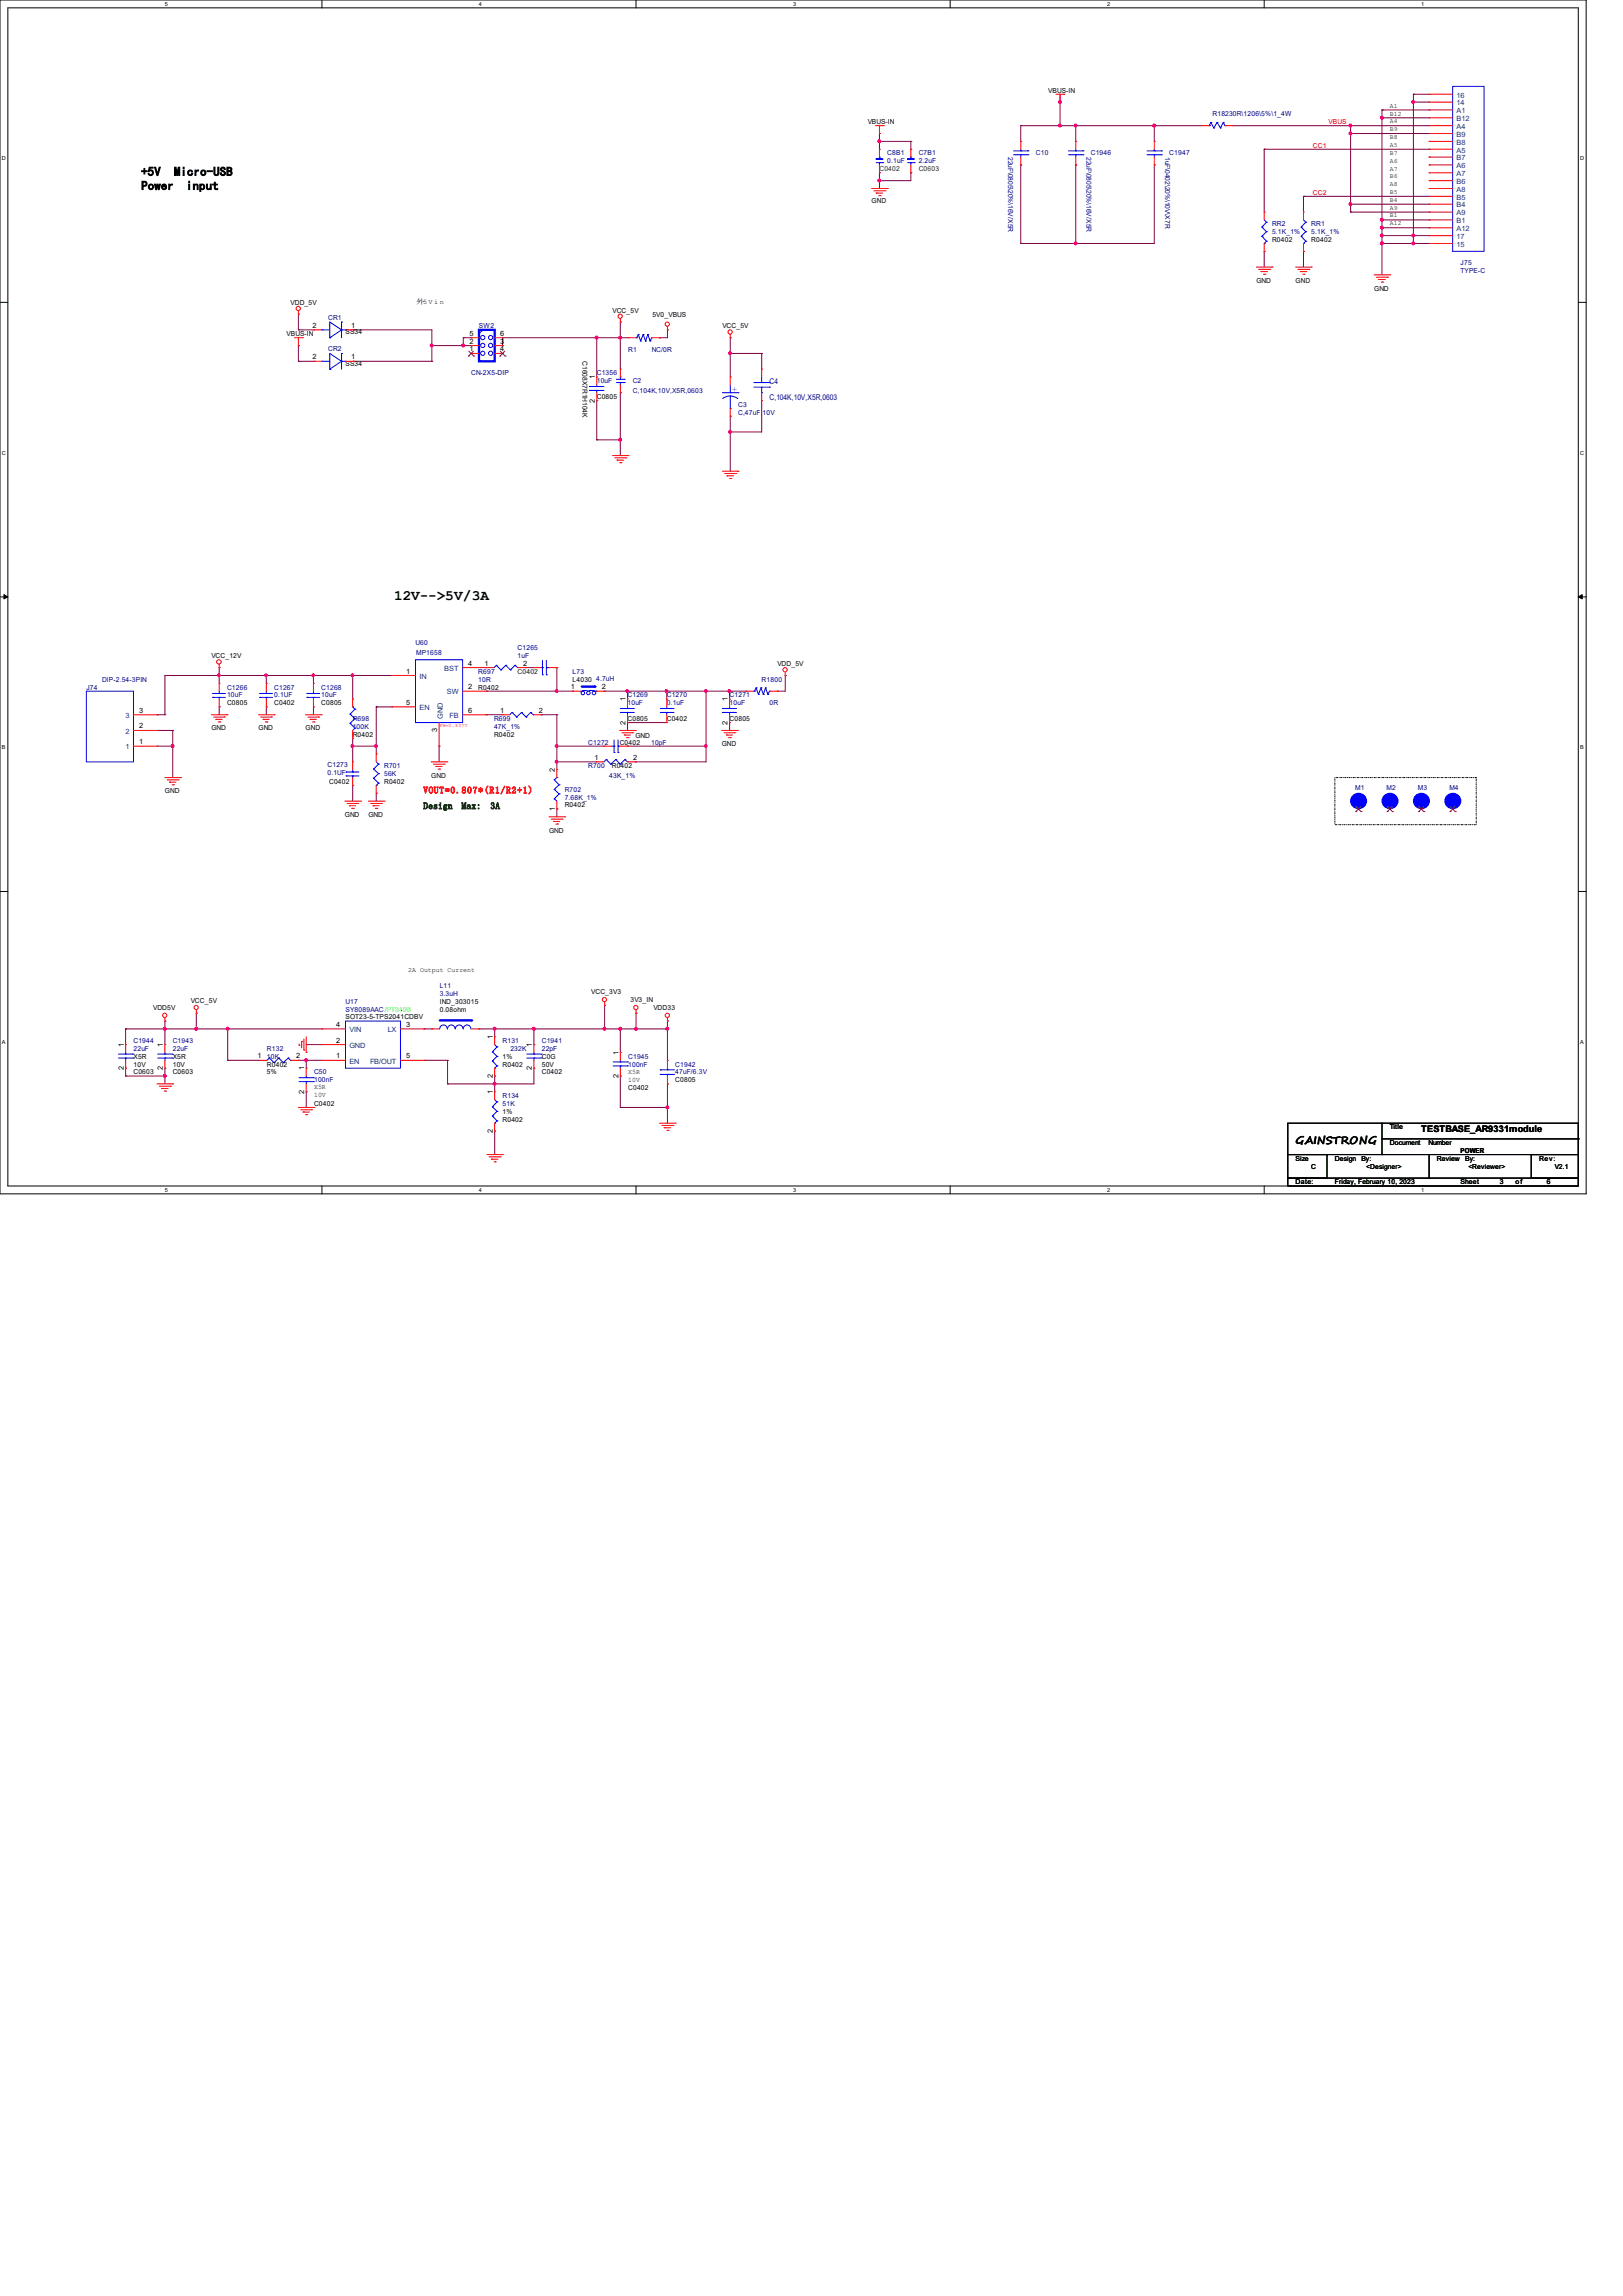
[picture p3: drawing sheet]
<svg xmlns="http://www.w3.org/2000/svg" width="210mm" height="297mm" viewBox="0 0 210 297" stroke-linecap="round" stroke-linejoin="round" font-family="sans-serif">
<defs><g id="words">
<text font-size="1.9" x="51" y="77.6">12V--&gt;5V/3A</text>
<g font-size="1.6">
<text x="18.3" y="22.7">+5V</text>
<text x="22.5" y="22.7">Micro-USB</text>
<text x="18.3" y="24.6">Power</text>
<text x="24.1" y="24.6">input</text>
</g>
<text font-size="1.4" x="167.6" y="148">GAINSTRONG</text>
<text font-size="1.2" fill="#f00" x="54.8" y="102.6">VOUT=0.807*(R1/R2+1)</text>
<g font-size="1.2" fill="#004000">
<text x="54.8" y="104.6">Design</text>
<text x="59.7" y="104.6">Max:</text>
<text x="63.5" y="104.6">3A</text>
</g>
<text font-size="1.2" x="183.9" y="146.4">TESTBASE_AR9331module</text>
<text font-size="1" fill="#00f" x="94.8" y="50.7">+</text>
<g font-size="1" fill="#000080">
<text x="99.6" y="49.7">C4</text>
<text x="99.6" y="51.7">C,104K,10V,X5R,0603</text>
</g>
<g font-size=".9">
<text x="135.6" y="12">VBUS-IN</text>
<text x="112.3" y="16">VBUS-IN</text>
<text x="112.8" y="26.2">GND</text>
<text x="164.6" y="31.3">R0402</text>
<text x="169.7" y="31.3">R0402</text>
<text x="37.6" y="39.4">VDD_5V</text>
<text x="53.8" y="39.3">外5 V i n</text>
<text x="79.2" y="40.4">VCC_5V</text>
<text x="84.4" y="41">5V0_VBUS</text>
<text x="162.6" y="36.6">GND</text>
<text x="167.6" y="36.6">GND</text>
<text x="177.8" y="37.6">GND</text>
<text x="37.1" y="43.5">VBUS-IN</text>
<text x="40.4" y="42.4">2</text>
<text x="40.4" y="46.5">2</text>
<text x="44.7" y="43.3">SS34</text>
<text x="44.7" y="47.3">SS34</text>
<text x="45.4" y="42.4">1</text>
<text x="45.4" y="46.5">1</text>
<text x="60.7" y="45.5">1</text>
<text x="60.7" y="44.4">2</text>
<text x="60.7" y="43.4">5</text>
<text x="64.7" y="44.4">3</text>
<text x="64.7" y="43.4">6</text>
<text x="64.7" y="45.5">4</text>
<text x="75.4" y="46.7" transform="rotate(90 75.4 46.7)">C1608X7R1H104K</text>
<text x="93.5" y="42.5">VCC_5V</text>
<text x="77" y="52.1" transform="rotate(-90 77 52.1)">2</text>
<text x="77" y="49.1" transform="rotate(-90 77 49.1)">1</text>
<text x="77.2" y="51.6">C0805</text>
<text x="27.3" y="85.1">VCC_12V</text>
<text x="52.5" y="87.1">1</text>
<text x="60.6" y="86.1">4</text>
<text x="60.6" y="89.2">2</text>
<text x="61.9" y="89.2">R0402</text>
<text x="62.7" y="86.1">1</text>
<text x="67.7" y="86.1">2</text>
<text x="73.9" y="89.2">1</text>
<text x="74.1" y="88.2">L4030</text>
<text x="77.9" y="89.2">2</text>
<text x="100.6" y="86.1">VDD_5V</text>
<text x="18" y="94.2">2</text>
<text x="18" y="92.2">3</text>
<text x="27.3" y="94.5">GND</text>
<text x="29.4" y="91.2">C0805</text>
<text x="33.4" y="94.5">GND</text>
<text x="35.5" y="91.2">C0402</text>
<text x="39.5" y="94.5">GND</text>
<text x="41.6" y="91.2">C0805</text>
<text x="45.6" y="95.3">R0402</text>
<text x="52.5" y="91.2">5</text>
<text x="56.6" y="94.7" transform="rotate(-90 56.6 94.7)">3</text>
<text x="60.6" y="92.2">6</text>
<text x="63.9" y="95.3">R0402</text>
<text x="64.7" y="92.2">1</text>
<text x="69.7" y="92.2">2</text>
<text x="80.9" y="93.7" transform="rotate(-90 80.9 93.7)">2</text>
<text x="80.9" y="90.7" transform="rotate(-90 80.9 90.7)">1</text>
<text x="81.2" y="93.3">C0805</text>
<text x="82.2" y="95.5">GND</text>
<text x="86.3" y="93.3">C0402</text>
<text x="94.1" y="93.7" transform="rotate(-90 94.1 93.7)">2</text>
<text x="94.1" y="90.7" transform="rotate(-90 94.1 90.7)">1</text>
<text x="94.4" y="93.3">C0805</text>
<text x="18" y="96.3">1</text>
<text x="42.6" y="101.4">C0402</text>
<text x="49.7" y="101.4">R0402</text>
<text x="55.8" y="100.6">GND</text>
<text x="71.8" y="99.9" transform="rotate(-90 71.8 99.9)">2</text>
<text x="76.9" y="98.3">1</text>
<text x="79.2" y="99.4">R0402</text>
<text x="80.2" y="96.3">C0402</text>
<text x="81.9" y="98.3">2</text>
<text x="93.4" y="96.5">GND</text>
<text x="21.3" y="102.6">GND</text>
<text x="44.6" y="105.7">GND</text>
<text x="47.7" y="105.7">GND</text>
<text x="71" y="107.7">GND</text>
<text x="71.8" y="104.9" transform="rotate(-90 71.8 104.9)">1</text>
<text x="73.1" y="104.4">R0402</text>
<text x="19.8" y="130.6">VDD5V</text>
<text x="24.7" y="129.8">VCC_5V</text>
<text x="44.7" y="131.9">SOT23-5-TPS2041CDBV</text>
<text x="56.9" y="129.8">IND_303015</text>
<text x="56.9" y="130.9">0.08ohm</text>
<text x="76.5" y="128.6">VCC_3V3</text>
<text x="81.6" y="129.6">3V3_IN</text>
<text x="84.5" y="130.6">VDD33</text>
<text x="16" y="135.4" transform="rotate(-90 16 135.4)">1</text>
<text x="17.3" y="136.9">X5R</text>
<text x="17.3" y="138">10V</text>
<text x="21.1" y="135.4" transform="rotate(-90 21.1 135.4)">1</text>
<text x="22.4" y="136.9">X5R</text>
<text x="22.4" y="138">10V</text>
<text x="33.3" y="136.9">1</text>
<text x="34.5" y="138">R0402</text>
<text x="38.3" y="136.9">2</text>
<text x="43.5" y="136.9">1</text>
<text x="43.5" y="134.9">2</text>
<text x="43.5" y="132.8">4</text>
<text x="52.5" y="132.8">3</text>
<text x="52.5" y="136.9">5</text>
<text x="63.8" y="134.4" transform="rotate(-90 63.8 134.4)">1</text>
<text x="65" y="138">R0402</text>
<text x="65" y="136.9">1%</text>
<text x="68.8" y="135.4" transform="rotate(-90 68.8 135.4)">1</text>
<text x="70.1" y="136.9">C0G</text>
<text x="70.1" y="138">50V</text>
<text x="80" y="136.4" transform="rotate(-90 80 136.4)">1</text>
<text x="16" y="138.4" transform="rotate(-90 16 138.4)">2</text>
<text x="17.3" y="139">C0603</text>
<text x="21.1" y="138.4" transform="rotate(-90 21.1 138.4)">2</text>
<text x="22.4" y="139">C0603</text>
<text x="34.5" y="139">5%</text>
<text x="39.4" y="141.5" transform="rotate(-90 39.4 141.5)">2</text>
<text x="39.4" y="138.5" transform="rotate(-90 39.4 138.5)">1</text>
<text x="40.6" y="143">C0402</text>
<text x="40.6" y="140.9">X5R</text>
<text x="40.6" y="141.9">10V</text>
<text x="63.8" y="141.5" transform="rotate(-90 63.8 141.5)">1</text>
<text x="63.8" y="139.4" transform="rotate(-90 63.8 139.4)">2</text>
<text x="68.8" y="138.4" transform="rotate(-90 68.8 138.4)">2</text>
<text x="70.1" y="139">C0402</text>
<text x="80" y="139.4" transform="rotate(-90 80 139.4)">2</text>
<text x="81.3" y="141">C0402</text>
<text x="81.3" y="138.9">X5R</text>
<text x="81.3" y="139.9">10V</text>
<text x="87.4" y="140">C0805</text>
<text x="63.8" y="146.6" transform="rotate(-90 63.8 146.6)">2</text>
<text x="65" y="145.1">R0402</text>
<text x="65" y="144.1">1%</text>
<text x="179.8" y="146.1">Title</text>
<text x="179.8" y="148.1">Document</text>
<text x="184.8" y="148.1">Number</text>
<text x="189" y="149.1">POWER</text>
<text x="167.6" y="150.2">Size</text>
<text x="167.6" y="153.2">Date:</text>
<text x="169.7" y="151.2">C</text>
<text x="172.7" y="150.2">Design</text>
<text x="172.7" y="153.2">Friday, February 10, 2023</text>
<text x="176.1" y="150.2">By:</text>
<text x="176.8" y="151.2">&lt;Designer&gt;</text>
<text x="185.9" y="150.2">Review</text>
<text x="189" y="153.2">Sheet</text>
<text x="189.6" y="150.2">By:</text>
<text x="190" y="151.2">&lt;Reviewer&gt;</text>
<text x="194.1" y="153.2">3</text>
<text x="196.1" y="153.2">of</text>
<text x="199.1" y="150.2">Rev:</text>
<text x="200.2" y="153.2">6</text>
<text x="201.2" y="151.2">V2.1</text>
</g>
<g font-size=".9" fill="#000080">
<text x="156.9" y="15">R18230R\1206\5%\1_4W</text>
<text x="114.8" y="20.1">C8B1</text>
<text x="114.8" y="21.1">0.1uF</text>
<text x="118.9" y="20.1">C7B1</text>
<text x="118.9" y="21.1">2.2uF</text>
<text x="130.4" y="20.3" transform="rotate(90 130.4 20.3)">22uF\0805\20%\16V/X5R</text>
<text x="134" y="20.1">C10</text>
<text x="140.6" y="20.3" transform="rotate(90 140.6 20.3)">22uF\0805\20%\16V/X5R</text>
<text x="141.1" y="20.1">C1946</text>
<text x="150.7" y="20.3" transform="rotate(90 150.7 20.3)">1uF\0402\20%\10V\X7R</text>
<text x="151.3" y="20.1">C1947</text>
<text x="164.6" y="29.3">RR2</text>
<text x="169.7" y="29.3">RR1</text>
<text x="164.6" y="30.3">5.1K_1%</text>
<text x="169.7" y="30.3">5.1K_1%</text>
<text x="189" y="34.3">J75</text>
<text x="189" y="35.3">TYPE-C</text>
<text x="42.5" y="41.4">CR1</text>
<text x="42.5" y="45.4">CR2</text>
<text x="62" y="42.5">SW2</text>
<text x="81.3" y="45.5">R1</text>
<text x="84.3" y="45.5">NC/0R</text>
<text x="61" y="48.6">CN-2X5-DIP</text>
<text x="77.2" y="48.6">C1356</text>
<text x="77.2" y="49.6">10uF</text>
<text x="81.9" y="49.6">C2</text>
<text x="81.9" y="50.8">C,104K,10V,X5R,0603</text>
<text x="95.5" y="52.6">C3</text>
<text x="95.5" y="53.6">C,47uF,</text>
<text x="98.7" y="53.6">10V</text>
<text x="53.8" y="83.4">U60</text>
<text x="11.2" y="89.2">J74</text>
<text x="13.2" y="88.2">DIP-2.54-3PIN</text>
<text x="29.4" y="89.2">C1266</text>
<text x="35.5" y="89.2">C1267</text>
<text x="41.6" y="89.2">C1268</text>
<text x="53.8" y="84.7">MP1658</text>
<text x="61.9" y="87.2">R697</text>
<text x="61.9" y="88.2">10R</text>
<text x="67" y="84.1">C1265</text>
<text x="67" y="85.1">1uF</text>
<text x="74.1" y="87.2">L73</text>
<text x="77.1" y="88.1">4.7uH</text>
<text x="98.6" y="88.2">R1800</text>
<text x="29.4" y="90.2">10uF</text>
<text x="35.5" y="90.2">0.1UF</text>
<text x="41.6" y="90.2">10uF</text>
<text x="45.6" y="93.3">R698</text>
<text x="45.6" y="94.3">100K</text>
<text x="63.9" y="93.3">R699</text>
<text x="63.9" y="94.3">47K_1%</text>
<text x="81.2" y="90.2">C1269</text>
<text x="81.2" y="91.2">10uF</text>
<text x="86.3" y="90.2">C1270</text>
<text x="86.3" y="91.2">0.1uF</text>
<text x="94.4" y="90.2">C1271</text>
<text x="94.4" y="91.2">10uF</text>
<text x="99.6" y="91.2">0R</text>
<text x="42.4" y="99.3">C1273</text>
<text x="42.4" y="100.3">0.1UF</text>
<text x="49.7" y="99.4">R701</text>
<text x="49.7" y="100.4">56K</text>
<text x="76.1" y="99.4">R700</text>
<text x="76.1" y="96.3">C1272</text>
<text x="78.8" y="100.7">43K_1%</text>
<text x="84.2" y="96.3">10pF</text>
<text x="73.1" y="102.4">R702</text>
<text x="73.1" y="103.4">7.68K_1%</text>
<text x="175.3" y="102.2">M1</text>
<text x="179.4" y="102.2">M2</text>
<text x="183.5" y="102.2">M3</text>
<text x="187.5" y="102.2">M4</text>
<text x="44.7" y="129.8">U17</text>
<text x="44.7" y="130.9">SY8089AAC/PT3406</text>
<text x="56.9" y="127.8">L11</text>
<text x="56.9" y="128.8">3.3uH</text>
<text x="17.3" y="134.9">C1944</text>
<text x="17.3" y="135.9">22uF</text>
<text x="22.4" y="134.9">C1943</text>
<text x="22.4" y="135.9">22uF</text>
<text x="34.5" y="135.9">R132</text>
<text x="34.5" y="136.9">10K</text>
<text x="65" y="134.9">R131</text>
<text x="66" y="135.9">232K</text>
<text x="70.1" y="134.9">C1941</text>
<text x="70.1" y="135.9">22pF</text>
<text x="81.3" y="136.9">C1945</text>
<text x="81.3" y="138">100nF</text>
<text x="87.4" y="138">C1942</text>
<text x="40.6" y="139">C50</text>
<text x="40.6" y="140">100nF</text>
<text x="65" y="142">R134</text>
<text x="65" y="143">51K</text>
<text x="87.4" y="139">47uF/6.3V</text>
</g>
<g font-size=".9" fill="#f00">
<text x="171.9" y="16">VBUS</text>
<text x="169.9" y="19.1">CC1</text>
<text x="169.9" y="25.2">CC2</text>
</g>
<g font-size=".9" fill="#004080">
<text x="188.5" y="17.7">B9</text>
<text x="188.5" y="16.7">A4</text>
<text x="188.5" y="15.7">B12</text>
<text x="188.5" y="14.6">A1</text>
<text x="188.5" y="13.6">14</text>
<text x="188.5" y="12.6">16</text>
<text x="188.5" y="18.7">B8</text>
<text x="188.5" y="19.7">A5</text>
<text x="188.5" y="20.7">B7</text>
<text x="188.5" y="21.8">A6</text>
<text x="188.5" y="22.8">A7</text>
<text x="188.5" y="23.8">B6</text>
<text x="188.5" y="24.8">A8</text>
<text x="188.5" y="25.8">B5</text>
<text x="188.5" y="26.8">B4</text>
<text x="188.5" y="27.9">A9</text>
<text x="188.5" y="28.9">B1</text>
<text x="188.5" y="29.9">A12</text>
<text x="188.5" y="30.9">17</text>
<text x="188.5" y="31.9">15</text>
<text x="54.3" y="87.8">IN</text>
<text x="57.5" y="86.8">BST</text>
<text x="57.8" y="89.8">SW</text>
<text x="16.3" y="94.9">2</text>
<text x="16.3" y="92.9">3</text>
<text x="54.3" y="91.9">EN</text>
<text x="57.3" y="93" transform="rotate(-90 57.3 93)">GND</text>
<text x="58.2" y="92.9">FB</text>
<text x="16.3" y="96.9">1</text>
<text x="45.2" y="137.6">EN</text>
<text x="45.2" y="135.6">GND</text>
<text x="45.2" y="133.5">VIN</text>
<text x="47.9" y="137.6">FB/OUT</text>
<text x="50.2" y="133.5">LX</text>
</g>
<g font-size=".9" fill="#008000">
<text x="113.8" y="22.1">C0402</text>
<text x="118.9" y="22.1">C0603</text>
</g>
<text font-size=".9" fill="#004000" x="67" y="87.2">C0402</text>
<g font-size=".8">
<text x="179.8" y="13.9">A1</text>
<text x="179.8" y="17">B9</text>
<text x="179.8" y="16">A4</text>
<text x="179.8" y="14.9">B12</text>
<text x="179.8" y="18">B8</text>
<text x="179.8" y="19">A5</text>
<text x="179.8" y="22.1">A7</text>
<text x="179.8" y="20">B7</text>
<text x="179.8" y="21">A6</text>
<text x="179.8" y="23.1">B6</text>
<text x="179.8" y="25.1">B5</text>
<text x="179.8" y="24.1">A8</text>
<text x="179.8" y="26.1">B4</text>
<text x="179.8" y="27.1">A9</text>
<text x="179.8" y="28.1">B1</text>
<text x="179.8" y="29.2">A12</text>
<text x="52.8" y="125.7">2A Output Current</text>
</g>
<g font-size=".7">
<text x="21.3" y=".8">5</text>
<text x="62" y=".8">4</text>
<text x="102.6" y=".8">3</text>
<text x="143.3" y=".8">2</text>
<text x="183.9" y=".8">1</text>
<text x=".3" y="20.7">D</text>
<text x="204.5" y="20.7">D</text>
<text x=".3" y="58.8">C</text>
<text x="204.5" y="58.8">C</text>
<text x=".3" y="96.9">B</text>
<text x="204.5" y="96.9">B</text>
<text x=".3" y="135">A</text>
<text x="204.5" y="135">A</text>
<text x="21.3" y="154.2">5</text>
<text x="62" y="154.2">4</text>
<text x="102.6" y="154.2">3</text>
<text x="143.3" y="154.2">2</text>
<text x="183.9" y="154.2">1</text>
</g>
<text font-size=".6" fill="#f00" x="56.9" y="94">FB=0.807V</text>
</g></defs>
<g fill="none" stroke="#000" stroke-width=".13">
<path d="M0 0h205.2v154.4h-205.2zM1 1h203.2v152.4h-203.2zM41.7 0v1M82.3 0v1M122.9 0v1M163.6 0v1M0 39.1h1M204.2 39.1h1M0 77.2h1M.5 76.9l.5 .3-.5 .3zM204.2 77.2l.5-.3v.6zM204.2 77.2h1"/>
<path d="M0 115.3h1M204.2 115.3h1M41.7 153.4v1M82.3 153.4v1M122.9 153.4v1M163.6 153.4v1"/>
</g>
<path d="M.5 76.9l.5 .3-.5 .3zM204.2 77.2l.5-.3v.6z" fill="#000"/>
<path d="M172.7 100.6h18.3v6.1h-18.3z" fill="none" stroke="#000" stroke-width=".13" stroke-dasharray=".2 .2 0 .2"/>
<path d="M55.9 44.7h.1M55.9 42.7v2" fill="none" stroke="#800040" stroke-width=".13"/>
<circle cx="55.9" cy="44.7" r=".19" fill="#f0f"/>
<circle cx="55.9" cy="44.7" r=".19" fill="none" stroke="#f0f" stroke-width=".13"/>
<path d="M65 43.7h15.3M77.2 43.7h.1" fill="none" stroke="#800040" stroke-width=".13"/>
<circle cx="80.2" cy="43.7" r=".19" fill="#f0f"/>
<circle cx="80.2" cy="43.7" r=".19" fill="none" stroke="#f0f" stroke-width=".13"/>
<circle cx="77.2" cy="43.7" r=".19" fill="#f0f"/>
<circle cx="77.2" cy="43.7" r=".19" fill="none" stroke="#f0f" stroke-width=".13"/>
<path d="M80.3 56.9h.1M80.3 56.9v2" fill="none" stroke="#800040" stroke-width=".13"/>
<circle cx="80.2" cy="56.9" r=".19" fill="#f0f"/>
<circle cx="80.2" cy="56.9" r=".19" fill="none" stroke="#f0f" stroke-width=".13"/>
<g fill="none" stroke="#800040" stroke-width=".13">
<path d="M77.2 51.8h.1M77.2 43.7h.1M77.2 56.9h.1M77.2 43.7v5.1M77.2 51.8v5.1M80.3 43.7h.1M80.3 50.8h.1M80.3 41.7h.1M80.3 41.7v6.1M80.3 50.8v6.1h-3.1M80.3 43.7h1M85.3 43.7h.1"/>
<path d="M86.4 42.7h.1M86.4 42.7v1h-1.1M28.4 87.4h.1M28.4 87.4h12.2M28.4 87.4v1M34.5 87.4h.1M45.6 87.4h.1M45.6 87.4v3M68 86.4h.1M68 86.4h1M72.1 86.4h.1M72.1 86.4v3"/>
</g>
<circle cx="45.6" cy="87.3" r=".18" fill="#f0f"/>
<circle cx="45.6" cy="87.3" r=".18" fill="none" stroke="#f0f" stroke-width=".13"/>
<path d="M40.6 87.4h.1M40.6 87.4h10.1M40.6 87.4v1M45.6 87.4h.1" fill="none" stroke="#800040" stroke-width=".13"/>
<circle cx="40.5" cy="87.3" r=".18" fill="#f0f"/>
<circle cx="40.5" cy="87.3" r=".18" fill="none" stroke="#f0f" stroke-width=".13"/>
<path d="M34.5 87.4h.1M34.5 87.4v1" fill="none" stroke="#800040" stroke-width=".13"/>
<circle cx="34.4" cy="87.3" r=".18" fill="#f0f"/>
<circle cx="34.4" cy="87.3" r=".18" fill="none" stroke="#f0f" stroke-width=".13"/>
<path d="M62.9 89.4h.1M62.9 89.4h9.2" fill="none" stroke="#800040" stroke-width=".13"/>
<circle cx="72" cy="89.4" r=".18" fill="#f0f"/>
<circle cx="72" cy="89.4" r=".18" fill="none" stroke="#f0f" stroke-width=".13"/>
<path d="M86.3 89.4h.1M86.3 89.4h5.1M91.4 89.4h.1M91.4 89.4v7.1M94.4 89.4h.1M94.4 89.4h2.1" fill="none" stroke="#800040" stroke-width=".13"/>
<circle cx="91.3" cy="89.4" r=".18" fill="#f0f"/>
<circle cx="91.3" cy="89.4" r=".18" fill="none" stroke="#f0f" stroke-width=".13"/>
<circle cx="86.2" cy="89.4" r=".18" fill="#f0f"/>
<circle cx="86.2" cy="89.4" r=".18" fill="none" stroke="#f0f" stroke-width=".13"/>
<path d="M81.2 89.4h.1M81.2 89.4h5.1M81.2 89.4v1M86.3 89.4h.1M86.3 89.4v1" fill="none" stroke="#800040" stroke-width=".13"/>
<circle cx="81.1" cy="89.4" r=".18" fill="#f0f"/>
<circle cx="81.1" cy="89.4" r=".18" fill="none" stroke="#f0f" stroke-width=".13"/>
<g fill="none" stroke="#800040" stroke-width=".13">
<path d="M28.4 91.4h.1M28.4 91.4v1.1M34.5 91.4h.1M34.5 91.4v1.1M40.6 91.4h.1M40.6 91.4v1.1M45.6 95.5h.1M45.6 95.5v1M48.7 91.4h.1M48.7 91.4v5.1M48.7 91.4h2M62.9 92.5h.1"/>
<path d="M62.9 92.5h2M70 92.5h.1M70 92.5h2.1M72.1 89.4h.1M72.1 92.5h.1M72.1 96.5h.1M72.1 89.4h2M72.1 92.5v6.1M78.1 89.4h.1M78.1 89.4h3.1M81.2 93.5h.1M81.2 93.5h5.1"/>
<path d="M81.2 93.5v1M94.4 89.4h.1M94.4 93.5h.1M94.4 89.4v1M94.4 93.5v1"/>
</g>
<circle cx="72" cy="98.5" r=".18" fill="#f0f"/>
<circle cx="72" cy="98.5" r=".18" fill="none" stroke="#f0f" stroke-width=".13"/>
<circle cx="72" cy="96.5" r=".18" fill="#f0f"/>
<circle cx="72" cy="96.5" r=".18" fill="none" stroke="#f0f" stroke-width=".13"/>
<path d="M48.7 96.5h.1M48.7 96.5v1M56.8 96.5h.1M56.8 96.5v2.1M72.1 96.5h.1M72.1 96.5h6" fill="none" stroke="#800040" stroke-width=".13"/>
<circle cx="48.6" cy="96.5" r=".18" fill="#f0f"/>
<circle cx="48.6" cy="96.5" r=".18" fill="none" stroke="#f0f" stroke-width=".13"/>
<path d="M45.6 96.5h.1M45.6 96.5h3.1M45.6 96.5v2.1" fill="none" stroke="#800040" stroke-width=".13"/>
<circle cx="45.6" cy="96.5" r=".18" fill="#f0f"/>
<circle cx="45.6" cy="96.5" r=".18" fill="none" stroke="#f0f" stroke-width=".13"/>
<path d="M91.4 96.5h.1M91.4 96.5v2.1" fill="none" stroke="#800040" stroke-width=".13"/>
<circle cx="91.3" cy="96.5" r=".18" fill="#f0f"/>
<circle cx="91.3" cy="96.5" r=".18" fill="none" stroke="#f0f" stroke-width=".13"/>
<g fill="none" stroke="#800040" stroke-width=".13">
<path d="M38.6 40.6h.1M38.6 42.7h.1M38.6 40.6v2.1M38.6 42.7h2M72.1 98.6h.1M72.1 98.6h5M72.1 98.6v1M81.2 96.5h.1M81.2 96.5h10.2M82.2 98.6h.1M82.2 98.6h9.2M100.6 89.4h.1"/>
<path d="M101.6 87.4h.1M101.6 87.4v2h-1M45.6 101.6h.1M45.6 101.6v2M48.7 102.6h.1M48.7 102.6v1M72.1 104.6h.1M72.1 104.6v1.1M64 133.1h.1M64 133.1v1M64 140.2h.1M64 140.2h5.1"/>
</g>
<circle cx="64" cy="140.2" r=".19" fill="#f0f"/>
<circle cx="64" cy="140.2" r=".19" fill="none" stroke="#f0f" stroke-width=".13"/>
<path d="M38.6 137.2h.1M38.6 137.2h1M64 140.2h.1M64 140.2v1" fill="none" stroke="#800040" stroke-width=".13"/>
<circle cx="39.6" cy="137.1" r=".19" fill="#f0f"/>
<circle cx="39.6" cy="137.1" r=".19" fill="none" stroke="#f0f" stroke-width=".13"/>
<g fill="none" stroke="#800040" stroke-width=".13">
<path d="M21.3 138.2h.1M21.3 133.1h.1M21.3 133.1v2M21.3 138.2v1M39.6 135.1h.1M39.6 135.1h2.1M54.9 137.2h.1M54.9 137.2h3M62 133.1h.1M62 133.1h2M64 139.2h.1M64 139.2v1"/>
<path d="M69.1 138.2h.1M69.1 138.2v2M64 146.3h.1M64 146.3v3.1"/>
</g>
<circle cx="21.3" cy="133.1" r=".19" fill="#f0f"/>
<circle cx="21.3" cy="133.1" r=".19" fill="none" stroke="#f0f" stroke-width=".13"/>
<path d="M21.3 133.1h.1M21.3 132.1h.1M21.3 133.1h4.1M21.3 132.1v1M54.9 133.1h.1M54.9 133.1h1M57.9 137.2h.1M57.9 137.2v3M69.1 133.1h.1M69.1 133.1h9.1M57.9 140.2h.1M57.9 140.2h6.1" fill="none" stroke="#800040" stroke-width=".13"/>
<circle cx="78.2" cy="133.1" r=".19" fill="#f0f"/>
<circle cx="78.2" cy="133.1" r=".19" fill="none" stroke="#f0f" stroke-width=".13"/>
<circle cx="69.1" cy="133.1" r=".19" fill="#f0f"/>
<circle cx="69.1" cy="133.1" r=".19" fill="none" stroke="#f0f" stroke-width=".13"/>
<path d="M29.5 137.2h.1M29.5 137.2h4M39.6 137.2h.1M39.6 137.2v1M39.6 137.2h2.1M86.4 132.1h.1M86.4 133.1h.1M86.4 132.1v5.1M39.6 141.2h.1M39.6 141.2v2.1M86.4 140.2h.1M86.4 140.2v3.1" fill="none" stroke="#800040" stroke-width=".13"/>
<circle cx="86.3" cy="133.1" r=".19" fill="#f0f"/>
<circle cx="86.3" cy="133.1" r=".19" fill="none" stroke="#f0f" stroke-width=".13"/>
<path d="M29.5 133.1h.1M29.5 133.1v4.1" fill="none" stroke="#800040" stroke-width=".13"/>
<circle cx="29.4" cy="133.1" r=".19" fill="#f0f"/>
<circle cx="29.4" cy="133.1" r=".19" fill="none" stroke="#f0f" stroke-width=".13"/>
<path d="M29.5 133.1h.1M29.5 133.1h12.2M64 133.1h.1M64 133.1h5.1" fill="none" stroke="#800040" stroke-width=".13"/>
<circle cx="64" cy="133.1" r=".19" fill="#f0f"/>
<circle cx="64" cy="133.1" r=".19" fill="none" stroke="#f0f" stroke-width=".13"/>
<path d="M25.4 131.1h.1M25.4 133.1h.1M25.4 131.1v2M25.4 133.1h4.1M69.1 133.1h.1M69.1 133.1v2" fill="none" stroke="#800040" stroke-width=".13"/>
<circle cx="25.4" cy="133.1" r=".19" fill="#f0f"/>
<circle cx="25.4" cy="133.1" r=".19" fill="none" stroke="#f0f" stroke-width=".13"/>
<path d="M16.3 133.1h.1M16.3 138.2h.1M16.3 139.2h.1M16.3 133.1v2M16.3 138.2v1M16.3 133.1h5M16.3 139.2h5" fill="none" stroke="#800040" stroke-width=".13"/>
<circle cx="21.3" cy="139.2" r=".19" fill="#f0f"/>
<circle cx="21.3" cy="139.2" r=".19" fill="none" stroke="#f0f" stroke-width=".13"/>
<path d="M21.3 139.2h.1M21.3 139.2v1M78.2 130h.1M78.2 133.1h.1M78.2 130v3.1M78.2 133.1h2.1M82.3 131.1h.1M82.3 133.1h.1M82.3 131.1v2M82.3 133.1h4.1" fill="none" stroke="#800040" stroke-width=".13"/>
<circle cx="82.3" cy="133.1" r=".19" fill="#f0f"/>
<circle cx="82.3" cy="133.1" r=".19" fill="none" stroke="#f0f" stroke-width=".13"/>
<path d="M80.3 133.1h.1M80.3 133.1v3" fill="none" stroke="#800040" stroke-width=".13"/>
<circle cx="80.2" cy="133.1" r=".19" fill="#f0f"/>
<circle cx="80.2" cy="133.1" r=".19" fill="none" stroke="#f0f" stroke-width=".13"/>
<path d="M80.3 133.1h.1M80.3 139.2h.1M80.3 133.1h2M80.3 139.2v4.1M80.3 143.3h.1M80.3 143.3h6.1M86.4 143.3h.1M86.4 143.3v2" fill="none" stroke="#800040" stroke-width=".13"/>
<circle cx="86.3" cy="143.2" r=".19" fill="#f0f"/>
<circle cx="86.3" cy="143.2" r=".19" fill="none" stroke="#f0f" stroke-width=".13"/>
<path d="M94.5 55.9h.1M94.5 55.9h4.1M94.5 55.9v5.1" fill="none" stroke="#800040" stroke-width=".13"/>
<circle cx="94.5" cy="55.9" r=".19" fill="#f0f"/>
<circle cx="94.5" cy="55.9" r=".19" fill="none" stroke="#f0f" stroke-width=".13"/>
<g fill="none" stroke="#800040" stroke-width=".13">
<path d="M38.6 44.7h.1M38.6 46.7h.1M38.6 44.7v2M38.6 46.7h2M94.5 53.8h.1M94.5 45.7h.1M94.5 45.7v3.1M94.5 53.8v2.1M94.5 45.7h4.1M98.6 51.8h.1M98.6 45.7h.1M98.6 45.7v2.1"/>
<path d="M98.6 51.8v4.1M28.4 86.4h.1M28.4 86.4v1M91.4 89.4h.1M91.4 89.4h3"/>
</g>
<circle cx="94.3" cy="89.4" r=".18" fill="#f0f"/>
<circle cx="94.3" cy="89.4" r=".18" fill="none" stroke="#f0f" stroke-width=".13"/>
<path d="M45.7 42.7h.1M45.7 46.7h.1M45.7 42.7h10.2M45.7 46.7h10.2M94.5 43.7h.1M94.5 43.7v2" fill="none" stroke="#800040" stroke-width=".13"/>
<circle cx="94.5" cy="45.7" r=".19" fill="#f0f"/>
<circle cx="94.5" cy="45.7" r=".19" fill="none" stroke="#f0f" stroke-width=".13"/>
<path d="M178.8 14.2h.1M178.8 14.2v1M178.8 14.2h6.1M178.8 28.4h.1M178.8 30.5h.1M178.8 28.4v1.1M178.8 30.5h4.1" fill="none" stroke="#800040" stroke-width=".13"/>
<circle cx="178.8" cy="30.5" r=".19" fill="#f0f"/>
<circle cx="178.8" cy="30.5" r=".19" fill="none" stroke="#f0f" stroke-width=".13"/>
<path d="M182.9 13.2h.1M182.9 13.2v17.3" fill="none" stroke="#800040" stroke-width=".13"/>
<circle cx="182.9" cy="30.5" r=".19" fill="#f0f"/>
<circle cx="182.9" cy="30.5" r=".19" fill="none" stroke="#f0f" stroke-width=".13"/>
<circle cx="182.9" cy="13.2" r=".19" fill="#f0f"/>
<circle cx="182.9" cy="13.2" r=".19" fill="none" stroke="#f0f" stroke-width=".13"/>
<path d="M137.2 13.2h.1M137.2 12.2v1M174.8 16.3h.1M174.8 16.3h10.1M182.9 13.2h.1M182.9 13.2h2" fill="none" stroke="#800040" stroke-width=".13"/>
<circle cx="174.7" cy="16.2" r=".19" fill="#f0f"/>
<circle cx="174.7" cy="16.2" r=".19" fill="none" stroke="#f0f" stroke-width=".13"/>
<g fill="none" stroke="#800040" stroke-width=".13">
<path d="M163.6 19.3h.1M163.6 19.3h21.3M174.8 17.3h.1M174.8 17.3h10.1M178.8 15.2h.1M178.8 15.2h6.1M182.9 12.2h.1M182.9 12.2h2M182.9 12.2v1M168.7 25.4h.1M168.7 25.4h16.2M174.8 26.4h.1"/>
<path d="M174.8 26.4h10.1M178.8 29.5h.1M178.8 29.5h6.1M182.9 30.5h.1M182.9 30.5h2"/>
</g>
<circle cx="178.8" cy="29.4" r=".19" fill="#f0f"/>
<circle cx="178.8" cy="29.4" r=".19" fill="none" stroke="#f0f" stroke-width=".13"/>
<path d="M174.8 27.4h.1M174.8 27.4h10.1M178.8 28.4h.1M178.8 31.5h.1M178.8 28.4h6.1M178.8 31.5h4.1" fill="none" stroke="#800040" stroke-width=".13"/>
<circle cx="182.9" cy="31.5" r=".19" fill="#f0f"/>
<circle cx="182.9" cy="31.5" r=".19" fill="none" stroke="#f0f" stroke-width=".13"/>
<circle cx="178.8" cy="31.5" r=".19" fill="#f0f"/>
<circle cx="178.8" cy="31.5" r=".19" fill="none" stroke="#f0f" stroke-width=".13"/>
<path d="M178.8 15.2h.1M178.8 15.2v13.2M178.8 31.5h.1M178.8 29.5h.1M178.8 29.5v1M178.8 31.5v4.1M182.9 30.5h.1M182.9 30.5v1" fill="none" stroke="#800040" stroke-width=".13"/>
<circle cx="178.8" cy="28.4" r=".19" fill="#f0f"/>
<circle cx="178.8" cy="28.4" r=".19" fill="none" stroke="#f0f" stroke-width=".13"/>
<circle cx="178.8" cy="15.2" r=".19" fill="#f0f"/>
<circle cx="178.8" cy="15.2" r=".19" fill="none" stroke="#f0f" stroke-width=".13"/>
<path d="M137.2 16.3h2M139.2 16.3h.1M159.5 16.3h15.3M174.8 16.3h.1M174.8 17.3h.1M174.8 16.3v11.1M174.8 26.4h.1" fill="none" stroke="#800040" stroke-width=".13"/>
<circle cx="174.7" cy="26.4" r=".19" fill="#f0f"/>
<circle cx="174.7" cy="26.4" r=".19" fill="none" stroke="#f0f" stroke-width=".13"/>
<circle cx="174.7" cy="17.3" r=".19" fill="#f0f"/>
<circle cx="174.7" cy="17.3" r=".19" fill="none" stroke="#f0f" stroke-width=".13"/>
<g fill="none" stroke="#800040" stroke-width=".13">
<path d="M132.1 16.3h.1M132.1 16.3h5.1M132.1 16.3v2M137.2 16.3h.1M139.2 16.3h.1M139.2 16.3v2M149.4 16.3h.1M149.4 16.3v2M163.6 19.3h.1M163.6 19.3v8.1M132.1 21.3h.1M132.1 31.5h.1"/>
<path d="M132.1 21.3v10.2M139.2 21.3h.1M139.2 31.5h.1M139.2 21.3v10.2M149.4 21.3h.1M149.4 21.3v10.2h-17.3M163.6 32.5h.1M163.6 32.5v2M168.7 25.4h.1M168.7 32.5h.1M168.7 25.4v2M168.7 32.5v2"/>
</g>
<circle cx="139.2" cy="31.5" r=".19" fill="#f0f"/>
<circle cx="139.2" cy="31.5" r=".19" fill="none" stroke="#f0f" stroke-width=".13"/>
<path d="M139.2 16.3h10.2M149.4 16.3h.1" fill="none" stroke="#800040" stroke-width=".13"/>
<circle cx="139.2" cy="16.2" r=".19" fill="#f0f"/>
<circle cx="139.2" cy="16.2" r=".19" fill="none" stroke="#f0f" stroke-width=".13"/>
<path d="M149.4 16.3h.1M149.4 16.3h6" fill="none" stroke="#800040" stroke-width=".13"/>
<circle cx="149.3" cy="16.2" r=".19" fill="#f0f"/>
<circle cx="149.3" cy="16.2" r=".19" fill="none" stroke="#f0f" stroke-width=".13"/>
<path d="M137.2 16.3h.1M137.2 13.2v3.1M178.8 30.5h.1M178.8 30.5v1M182.9 31.5h2M184.9 31.5h.1" fill="none" stroke="#800040" stroke-width=".13"/>
<circle cx="137.1" cy="13.2" r=".19" fill="#f0f"/>
<circle cx="137.1" cy="13.2" r=".19" fill="none" stroke="#f0f" stroke-width=".13"/>
<circle cx="137.1" cy="16.2" r=".19" fill="#f0f"/>
<circle cx="137.1" cy="16.2" r=".19" fill="none" stroke="#f0f" stroke-width=".13"/>
<path d="M113.8 18.3h.1M113.8 18.3h4.1" fill="none" stroke="#800040" stroke-width=".13"/>
<circle cx="113.8" cy="18.3" r=".19" fill="#f0f"/>
<circle cx="113.8" cy="18.3" r=".19" fill="none" stroke="#f0f" stroke-width=".13"/>
<path d="M113.8 22.4h.1M113.8 23.4h.1M113.8 22.4v1M113.8 23.4h4.1" fill="none" stroke="#800040" stroke-width=".13"/>
<circle cx="113.8" cy="23.3" r=".19" fill="#f0f"/>
<circle cx="113.8" cy="23.3" r=".19" fill="none" stroke="#f0f" stroke-width=".13"/>
<g fill="none" stroke="#800040" stroke-width=".13">
<path d="M113.8 17.3h.1M113.8 18.3h.1M113.8 17.3v2M117.9 18.3h.1M117.9 18.3v1M113.8 23.4h.1M113.8 23.4v1M117.9 22.4h.1M117.9 22.4v1M20.3 96.5h2.1M22.4 96.5h.1M22.4 96.5v4.1"/>
<path d="M22.4 100.6h.1"/>
</g>
<circle cx="22.3" cy="96.5" r=".19" fill="#f0f"/>
<circle cx="22.3" cy="96.5" r=".19" fill="none" stroke="#f0f" stroke-width=".13"/>
<path d="M20.3 92.5h.1M20.3 94.5h2.1M20.3 92.5h1M21.3 92.5h.1M22.4 94.5h.1M22.4 96.5h.1M22.4 94.5v2M28.4 87.4h.1M28.4 87.4h-7.1v5.1" fill="none" stroke="#800040" stroke-width=".13"/>
<circle cx="28.3" cy="87.3" r=".18" fill="#f0f"/>
<circle cx="28.3" cy="87.3" r=".18" fill="none" stroke="#f0f" stroke-width=".13"/>
<path d="M55.9 46.7h.1M59.9 43.7h.1M59.9 44.7h.1M59.9 43.7v1M59.9 43.7h1.1M61 43.7h.1M61 44.7h.1M61 44.7h-5.1v2" fill="none" stroke="#800040" stroke-width=".13"/>
<circle cx="59.9" cy="44.7" r=".19" fill="#f0f"/>
<circle cx="59.9" cy="44.7" r=".19" fill="none" stroke="#f0f" stroke-width=".13"/>
<path d="M65 43.7h.1M65 43.7v1" fill="none" stroke="#800040" stroke-width=".13"/>
<g fill="none" stroke="#f00" stroke-width=".13">
<path d="M113.3 16.3h1M113.8 17.3h.1M113.8 16.3v1M114.3 16.3h.1M136.7 12.2h1M137.2 13.2h.1M137.2 12.2v1M137.7 12.2h.1M112.8 24.4h2M113.1 24.7h1.4M113.4 25h.1M113.4 25h.8"/>
<path d="M113.7 25.3h.2M113.9 25.3h.1M114.5 24.7h.1M114.8 24.4h.1M162.6 34.5h2M162.9 34.8h1.4M163.2 35.1h.1M163.2 35.1h.8M163.5 35.5h.2M163.7 35.5h.1M164.3 34.8h.1M164.6 34.5h.1"/>
<path d="M167.6 34.5h2.1M167.9 34.8h1.5M168.2 35.1h.1M168.2 35.1h.9M168.6 35.5h.1M168.7 27.4h.1M168.7 32.5h.1M168.7 27.4v1M168.7 31.5v1M168.7 35.5h.1M169.4 34.8h.1M169.7 34.5h.1"/>
<path d="M177.8 35.6h2M178.1 35.9h1.4M178.4 36.2h.1M178.4 36.2h.8M178.7 36.5h.2M178.9 36.5h.1M179.5 35.9h.1M179.8 35.6h.1M38.1 43.7h1M38.6 44.7h.1M38.6 40.6h.1M38.6 40.2v.4"/>
<path d="M38.6 43.7v1M39.1 43.7h.1M79.2 58.9h2.1M79.5 59.2h1.5M79.8 59.5h.1M79.8 59.5h.9M80.2 59.9h.1M80.3 41.7h.1M80.3 41.2v.5M80.3 59.9h.1M81 59.2h.1M81.3 58.9h.1"/>
<path d="M86.4 42.7h.1M86.4 42.2v.5M94.5 43.7h.1M94.5 43.3v.4M98.6 47.8h.1M98.6 51.8h.1M98.6 47.8v1M98.6 50.8v1M93.5 61h2M93.8 61.3h1.4M94.1 61.6h.1M94.1 61.6h.8"/>
<path d="M94.4 61.9h.2M94.6 61.9h.1M95.2 61.3h.1M95.5 61h.1M27.3 92.5h2.1M27.6 92.8h1.4M27.9 93h.1M27.9 93h.8M28.2 93.4h.2M28.4 86.4h.1M28.4 85.9v.5M28.4 93.4h.1"/>
<path d="M29 92.8h.1M29.4 92.5h.1M33.4 92.5h2.1M33.7 92.8h1.4M34 93h.1M34 93h.8M34.3 93.4h.2M34.5 93.4h.1M35.1 92.8h.1M35.5 92.5h.1M39.5 92.5h2.1M39.8 92.8h1.4"/>
<path d="M40.1 93h.1M40.1 93h.8M40.4 93.4h.2M40.6 93.4h.1M41.2 92.8h.1M41.6 92.5h.1M45.6 98.6h.1M45.6 95.5h.1M45.6 90.4h.1M45.6 90.4v1M45.6 94.5v1M45.6 98.6v1"/>
<path d="M55.8 98.6h2M56.1 98.8h1.4M56.4 99.1h.1M56.4 99.1h.8M56.7 99.5h.2M56.9 99.5h.1M57.5 98.8h.1M57.8 98.6h.1M62.9 86.4h.1M62.9 86.4h1M64.9 92.5h.1M64.9 92.5h1.1"/>
<path d="M67 86.4h1M68 86.4h.1M69 92.5h1M70 92.5h.1M80.2 94.5h2M80.5 94.8h1.4M80.8 95.1h.1M80.8 95.1h.8M81.1 95.4h.2M81.3 95.4h.1M81.9 94.8h.1M82.2 94.5h.1"/>
<path d="M93.4 94.5h2M93.7 94.8h1.4M94 95.1h.1M94 95.1h.8M94.3 95.4h.2M94.4 90.4h.1M94.4 93.5h.1M94.4 90.4v1M94.4 92.5v1M94.5 95.4h.1M95.1 94.8h.1M95.4 94.5h.1"/>
<path d="M101.6 87.4h.1M101.6 87v.4M21.3 100.6h2.1M21.6 100.9h1.5M21.9 101.2h.1M21.9 101.2h.9M22.3 101.5h.1M22.4 101.5h.1M23.1 100.9h.1M23.4 100.6h.1M44.6 103.6h2.1M44.9 103.9h1.4"/>
<path d="M45.2 104.2h.1M45.2 104.2h.8M45.5 104.6h.2M45.6 101.6h.1M45.6 100.6v1M45.7 104.6h.1M46.3 103.9h.1M46.7 103.6h.1M47.7 103.6h2M48 103.9h1.4M48.3 104.2h.1M48.3 104.2h.8"/>
<path d="M48.6 104.6h.2M48.8 104.6h.1M49.4 103.9h.1M49.7 103.6h.1M71 105.7h2.1M71.3 106h1.4M71.6 106.3h.1M71.6 106.3h.8M71.9 106.6h.2M72.1 106.6h.1M72.7 106h.1M73.1 105.7h.1"/>
<path d="M21.3 132.1h.1M21.3 131.7v.4M25.4 131.1h.1M25.4 130.6v.5M38.7 135.2h.1M38.7 135v.2M39 134.7h.1M39 134.7v.9M39.3 135.8h.1M39.3 134.4v1.4M39.6 136.1h.1M39.6 138.2h.1"/>
<path d="M39.6 134.1v2M39.6 138.2v1M69.1 135.1h.1M69.1 138.2h.1M69.1 135.1v1M69.1 137.2v1M78.2 130h.1M78.2 129.6v.4M82.3 131.1h.1M82.3 130.6v.5M86.4 132.1h.1M86.4 131.7v.4"/>
<path d="M20.3 140.2h2.1M20.6 140.5h1.5M20.9 140.8h.1M20.9 140.8h.9M21.3 141.1h.1M21.4 141.1h.1M22.1 140.5h.1M22.4 140.2h.1M38.6 143.3h2M38.9 143.6h1.4M39.2 143.8h.1M39.2 143.8h.8"/>
<path d="M39.5 144.2h.2M39.6 141.2h.1M39.6 140.2v1M39.7 144.2h.1M40.3 143.6h.1M40.6 143.3h.1M63 149.4h2M63.3 149.6h1.4M63.6 149.9h.1M63.6 149.9h.8M63.9 150.3h.2M64.1 150.3h.1"/>
<path d="M64.7 149.6h.1M65 149.4h.1M85.3 145.3h2.1M85.6 145.6h1.5M85.9 145.9h.1M85.9 145.9h.9M86.3 146.2h.1M86.4 146.2h.1M87.1 145.6h.1M87.4 145.3h.1"/>
<circle cx="38.6" cy="39.9" r=".28"/>
<circle cx="80.2" cy="40.9" r=".28"/>
<circle cx="86.3" cy="41.9" r=".28"/>
<circle cx="94.5" cy="42.9" r=".28"/>
<circle cx="28.3" cy="85.6" r=".29"/>
<circle cx="101.6" cy="86.6" r=".28"/>
<circle cx="21.3" cy="131.3" r=".28"/>
<circle cx="25.4" cy="130.3" r=".28"/>
<circle cx="78.2" cy="129.3" r=".28"/>
<circle cx="82.3" cy="130.3" r=".28"/>
<circle cx="86.3" cy="131.3" r=".28"/>
</g>
<path d="M166.6 145.3h37.6v4.1h-37.6zM166.6 149.4h5.1v3h-5.1zM166.6 152.4h37.6v1h-37.6zM178.8 149.4h.1M178.8 145.3v4.1M178.8 147.3h25.4M184.9 152.4h.1M184.9 149.4v3M198.1 149.4h6.1v3h-6.1zM204.2 147.3h.1" fill="none" stroke="#000" stroke-width=".13"/>
<g fill="none" stroke="#00f" stroke-width=".13">
<path d="M168.4 29.4h.1M168.4 30.6h.1M168.4 29.4l.6 .6M168.4 30.6l.6 .6M168.7 31.5h.1M168.7 28.4l.3 .3M169 28.7h.1M169 30h.1M169 31.2h.1M169 28.7l-.6 .7M169 30l-.6 .6M169 31.2l-.3 .3"/>
<path d="M97.5 50.1h2.1M97.5 49.5h2.1M98.6 50.8h.1M98.6 49.5h.1M98.6 48.8v.7M98.6 50.1v.7M99.6 50.1h.1M99.6 49.5h.1M44.8 99.9h.1M44.8 99.9h1.6M45.3 93.6h.1M45.3 92.4h.1"/>
<path d="M45.3 93.6l.6 .6M45.3 92.4l.6 .6M45.6 99.9h.1M45.6 91.4h.1M45.6 99.6v.3M45.6 91.4l.3 .3M45.9 94.2h.1M45.9 93h.1M45.9 91.7h.1M45.9 94.2l-.3 .3M45.9 93l-.6 .6M45.9 91.7l-.6 .7"/>
<path d="M64.2 86.1h.1M64.2 86.1l-.3 .3M64.2 86.1l.6 .6M64.8 86.7h.1M65.4 86.1h.1M65.4 86.1l-.6 .6M65.4 86.1l.6 .6M66 86.7h.1M66.3 92.2h.1M66.3 92.2l-.3 .3M66.3 92.2l.5 .6M66.6 86.1h.1"/>
<path d="M66.6 86.1l-.6 .6M66.6 86.1l.4 .3M66.8 92.8h.1M67 86.4h.1M67.5 92.2h.1M67.5 92.2l-.7 .6M67.5 92.2l.6 .6M68.1 92.8h.1M68.7 92.2h.1M68.7 92.2l-.6 .6M68.7 92.2l.3 .3M69 92.5h.1"/>
<path d="M93.5 92.2h.1M93.5 91.7h.1M93.5 92.2h1.8M93.5 91.7h1.8M94.4 91.7h.1M94.4 92.2h.1M94.4 91.4v.3M94.4 92.2v.3M44.8 100.4h.1M44.8 100.4h1.6M45.6 100.4h.1M45.6 100.4v.2"/>
<path d="M38.7 139.9h1.9M38.7 139.4h1.9M39.6 139.4h.1M39.6 139.9h.1M39.6 139.2v.2M39.6 139.9v.3M40.6 139.9h.1M40.6 139.4h.1M68.2 136.9h1.8M68.2 136.4h1.8M69.1 136.4h.1M69.1 136.9h.1"/>
<path d="M69.1 136.1v.3M69.1 136.9v.3M70 136.9h.1M70 136.4h.1"/>
</g>
<circle cx="188" cy="103.6" r=".94" fill="#00f"/>
<g fill="none" stroke="#00f" stroke-width=".13">
<path d="M131.1 19.5h1.9M132.1 19.5h.1M132.1 19.3v.2M133 19.5h.1M131.1 20h1.9M132.1 20h.1M132.1 20v.3M133 20h.1M82.3 43.7h.1M82.4 43.7h.1M82.6 43.3h.1M82.6 43.3l-.2 .4"/>
<path d="M82.6 43.3l.3 .8M82.9 44.1h.1M83.2 43.3h.1M83.2 43.3l-.3 .8M83.2 43.3l.3 .8M83.5 44.1h.1M83.8 43.3h.1M83.8 43.3l-.3 .8M83.8 43.3l.3 .8M84.1 44.1h.1M84.3 43.7h.1M84.3 43.7l-.2 .4"/>
<path d="M75.1 89.4h.3M75.4 89.4l.3-.1 .4 .1M75.4 89.4h.1M76.2 89.4h.7M76.8 89.4h.3M77.1 89.4h.1M34.8 136.9h.1M34.8 136.9l-.3 .3M34.8 136.9l.7 .6M35.5 137.5h.1M36.1 136.9h.1M36.1 136.9l-.6 .6"/>
<path d="M36.1 136.9l.6 .6M36.7 137.5h.1M37.3 136.9h.1M37.3 136.9l-.6 .6M37.3 136.9l.3 .3M37.6 137.2h.1M63.7 143.2h.1M63.7 144.4h.1M63.7 143.2l.6 .6M63.7 144.4l.6 .6M64 145.3h.1M64 142.2l.3 .3"/>
<path d="M64.3 142.5h.1M64.3 143.8h.1M64.3 145h.1M64.3 142.5l-.6 .7M64.3 143.8l-.6 .6M64.3 145l-.3 .3"/>
<circle cx="75.4" cy="89.6" r=".23"/>
<circle cx="76.1" cy="89.6" r=".23"/>
<circle cx="76.9" cy="89.6" r=".23"/>
<circle cx="188" cy="103.6" r="1.02"/>
<circle cx="188" cy="103.6" r=".94"/>
</g>
<g fill="none" stroke="#f00" stroke-width=".13">
<path d="M132.1 18.3h.1M132.1 18.3v1M132.1 21.3h.1M132.1 20.3v1M81.3 43.7h.1M81.3 43.7h1M84.3 43.7h1M85.3 43.7h.1M74.1 89.4h.1M74.1 89.4h1M77.1 89.4h1M78.1 89.4h.1"/>
<path d="M188 104.6h.1M33.5 137.2h.1M33.5 137.2h1M37.6 137.2h1M38.6 137.2h.1M64 141.2h.1M64 146.3h.1M64 141.2v1M64 145.3v1"/>
</g>
<path d="M187.6 105h.1M187.7 104.4l.6 .6M188.3 104.4l-.7 .6M188.3 105h.1" fill="none" stroke="#804000" stroke-width=".13"/>
<path d="M75.3 88.8h1.6M76.9 88.8h.1" fill="none" stroke="#00f" stroke-width=".3"/>
<circle cx="175.8" cy="103.6" r=".94" fill="#00f"/>
<g fill="none" stroke="#00f" stroke-width=".13">
<path d="M148.4 19.5h1.9M149.4 19.5h.1M149.4 19.3v.2M150.3 19.5h.1M113.4 21h.8M113.8 21h.1M113.8 20.3h.1M113.8 20.3v.2M113.8 21v.3M114.2 21h.1M148.4 20h1.9M149.4 20h.1"/>
<path d="M149.4 20v.3M150.3 20h.1M27.5 89.7h.1M27.5 90.2h.1M27.5 89.7h1.7M27.5 90.2h1.7M28.4 90.2h.1M28.4 89.7h.1M28.4 89.4v.3M28.4 90.2v.2"/>
<circle cx="175.8" cy="103.6" r="1.02"/>
<circle cx="175.8" cy="103.6" r=".94"/>
</g>
<path d="M149.4 18.3h.1M149.4 18.3v1M149.4 21.3h.1M149.4 20.3v1M28.4 91.4h.1M28.4 88.4h.1M28.4 88.4v1M28.4 90.4v1M175.8 104.6h.1" fill="none" stroke="#f00" stroke-width=".13"/>
<path d="M175.4 105h.1M175.5 104.4l.6 .6M176.1 104.4l-.7 .6M176.1 105h.1" fill="none" stroke="#804000" stroke-width=".13"/>
<path d="M113.4 20.5h.8v.1h-.8z" fill-rule="evenodd" fill="#00f"/>
<g fill="none" stroke="#00f" stroke-width=".13">
<path d="M113.4 20.5h.8v.1h-.8zM117.4 21h.9M117.9 21h.1M117.9 20.3h.1M117.9 20.3v.2M117.9 21v.3M118.3 21h.1M41.7 42.7h.1M41.7 42.7h1M42.7 43.7h.1M44.2 41.7h.1M44.2 42.7h.1"/>
<path d="M44.2 41.7v2M44.2 42.7h.5M44.2 42.7l-1.5-1v2M44.2 42.7l-1.5 1M44.7 42.7h.1M76.3 50.5h.1M76.3 50h.1M76.3 50.5h1.8M76.3 50h1.8M77.2 50h.1M77.2 50.5h.1M77.2 49.8v.2"/>
<path d="M77.2 50.5v.3M33.6 89.7h.1M33.6 90.2h.1M33.6 89.7h1.7M33.6 90.2h1.7M34.5 90.2h.1M34.5 89.7h.1M34.5 89.4v.3M34.5 90.2v.2M70 86.4h.2M70.2 86.4h.1M70.2 87.3h.1"/>
<path d="M70.2 85.4v1.9M70.7 87.3h.1M70.7 86.4h.1M70.7 86.4h.3M70.7 85.4v1.9M44.7 132.1h7.1v6.1h-7.1z"/>
</g>
<g fill="none" stroke="#f00" stroke-width=".13">
<path d="M113.8 19.3h.1M113.8 19.3v1M113.8 22.4h.1M113.8 21.3v1.1M40.6 42.7h.1M40.6 42.7h1.1M44.7 42.7h1M45.7 42.7h.1M77.2 48.8h.1M77.2 51.8h.1M77.2 48.8v1M77.2 50.8v1"/>
<path d="M34.5 91.4h.1M34.5 88.4h.1M34.5 88.4v1M34.5 90.4v1M69 86.4h.1M69 86.4h1M71 86.4h1.1M72.1 86.4h.1M41.7 137.2h.1M41.7 135.1h.1M41.7 133.1h.1M41.7 137.2h3"/>
<path d="M41.7 135.1h3M41.7 133.1h3M51.8 137.2h3.1M51.8 133.1h3.1M54.9 133.1h.1M54.9 137.2h.1"/>
</g>
<path d="M117.4 20.5h.9v.1h-.9z" fill-rule="evenodd" fill="#00f"/>
<g fill="none" stroke="#00f" stroke-width=".13">
<path d="M188 11.2h4v21.3h-4zM117.4 20.5h.9v.1h-.9zM48.3 99.5h.1M48.3 99.5l.7 .6M48.7 98.6l.3 .2M49 98.8h.1M49 98.8l-.7 .7M78.4 98.3h.1M78.4 98.3l-.3 .3M78.4 98.3l.6 .5M79 98.8h.1M79.7 98.3h.1"/>
<path d="M79.7 98.3l-.7 .5M79.7 98.3l.6 .5M80.3 92.2h.1M80.3 91.7h.1M80.3 98.8h.1M80.3 92.2h1.8M80.3 91.7h1.8M80.9 98.3h.1M80.9 98.3l-.6 .5M80.9 98.3l.3 .3M81.2 91.7h.1M81.2 92.2h.1"/>
<path d="M81.2 98.6h.1M81.2 91.4v.3M81.2 92.2v.3M48.3 100.7h.1M48.3 100.7l.7 .6M48.7 101.6h.1M49 100.1h.1M49 101.3h.1M49 100.1l-.7 .6M49 101.3l-.3 .3M71.7 103.3h.1M71.7 102.1h.1"/>
<path d="M71.7 100.9h.1M71.7 103.3l.4 .3M71.7 102.1l.6 .6M71.7 100.9l.6 .6M72.1 100.6h.1M72.1 100.6l-.4 .3M72.3 102.7h.1M72.3 101.5h.1M72.3 102.7l-.6 .6M72.3 101.5l-.6 .6M20.4 136.9h1.9M20.4 136.4h1.9"/>
<path d="M21.3 136.4h.1M21.3 136.9h.1M21.3 136.1v.3M21.3 136.9v.3M22.3 136.9h.1M22.3 136.4h.1M57.9 133.1a.49 .49 0 0 0-.5-.5 .49 .49 0 0 0-.5 .5M58.9 133.1a.49 .49 0 0 0-.5-.5 .49 .49 0 0 0-.5 .5M59.9 133.1a.49 .49 0 0 0-.5-.5 .49 .49 0 0 0-.5 .5M60.9 133.1a.49 .49 0 0 0-.5-.5 .49 .49 0 0 0-.5 .5"/>
</g>
<g fill="none" stroke="#f00" stroke-width=".13">
<path d="M117.9 19.3h.1M117.9 19.3v1M184.9 17.3h.1M184.9 18.3h.1M184.9 19.3h.1M184.9 16.3h.1M184.9 15.2h.1M184.9 14.2h.1M184.9 13.2h.1M184.9 12.2h.1M184.9 17.3h3.1M184.9 18.3h3.1"/>
<path d="M184.9 19.3h3.1M184.9 16.3h3.1M184.9 15.2h3.1M184.9 14.2h3.1M184.9 13.2h3.1M184.9 12.2h3.1M117.9 22.4h.1M117.9 21.3v1.1M184.9 20.3h.1M184.9 21.3h.1M184.9 22.4h.1M184.9 23.4h.1"/>
<path d="M184.9 24.4h.1M184.9 25.4h.1M184.9 26.4h.1M184.9 27.4h.1M184.9 28.4h.1M184.9 29.5h.1M184.9 30.5h.1M184.9 31.5h.1M184.9 20.3h3.1M184.9 21.3h3.1M184.9 22.4h3.1M184.9 23.4h3.1"/>
<path d="M184.9 24.4h3.1M184.9 25.4h3.1M184.9 26.4h3.1M184.9 27.4h3.1M184.9 28.4h3.1M184.9 29.5h3.1M184.9 30.5h3.1M184.9 31.5h3.1M48.7 97.5h.1M48.7 97.5v1.1M72.1 99.6h.1M72.1 99.6v1"/>
<path d="M77.1 98.6h.1M77.1 98.6h1M81.2 90.4h.1M81.2 93.5h.1M81.2 90.4v1M81.2 92.5v1M81.2 98.6h1M82.2 98.6h.1M48.7 102.6h.1M48.7 101.6v1M72.1 104.6h.1M72.1 103.6v1"/>
<path d="M21.3 135.1h.1M21.3 138.2h.1M21.3 135.1v1M21.3 137.2v1M55.9 133.1h.1M55.9 133.1h1M61 133.1h1M62 133.1h.1"/>
</g>
<path d="M56.9 132h4.1M61 132h.1" fill="none" stroke="#00f" stroke-width=".3"/>
<circle cx="179.9" cy="103.6" r=".94" fill="#00f"/>
<g fill="none" stroke="#00f" stroke-width=".13">
<path d="M138.3 19.5h1.8M139.2 19.5h.1M139.2 19.3v.2M140.1 19.5h.1M156.5 16.3h.1M156.7 15.8h.1M156.7 15.8l-.2 .5M156.7 15.8l.4 .8M157.1 16.6h.1M157.5 15.8h.1M157.5 15.8l-.4 .8M157.5 15.8l.4 .8"/>
<path d="M157.9 16.6h.1M158.3 15.8h.1M158.3 15.8l-.4 .8M158.3 15.8l.2 .5M158.5 16.3h.1M138.3 20h1.8M139.2 20h.1M139.2 20v.3M140.1 20h.1M163.3 29.4h.1M163.3 30.6h.1M163.3 29.4l.6 .6"/>
<path d="M163.3 30.6l.6 .6M163.6 31.5h.1M163.6 28.4l.3 .3M163.9 28.7h.1M163.9 30h.1M163.9 31.2h.1M163.9 28.7l-.6 .7M163.9 30l-.6 .6M163.9 31.2l-.3 .3M41.7 46.7h.1M41.7 46.7h1M42.7 47.8h.1"/>
<path d="M44.2 45.7h.1M44.2 46.7h.1M44.2 45.7v2.1M44.2 46.7h.5M44.2 46.7l-1.5-1v2.1M44.2 46.7l-1.5 1.1M44.7 46.7h.1M62.5 42.7h.1M62.5 42.7l-.5 .5M79.8 49.5h1M79.8 49.1h1M80.3 48.8h.1"/>
<path d="M80.3 49.5h.1M80.3 48.8v.3M80.3 49.5v.3M80.8 49.5h.1M80.8 49.1h.1M93.5 50.8h2M94.5 52.8h.1M94.5 50.8h.1M94.5 51.2l.5 .1 .5 .3M94.5 51.2l-.5 .1-.5 .3M94.5 49.8v1M94.5 51.2v1.6"/>
<path d="M95.5 50.8h.1M11.2 89.4h6.1v9.2h-6.1zM39.7 89.7h.1M39.7 90.2h.1M39.7 89.7h1.7M39.7 90.2h1.7M40.6 90.2h.1M40.6 89.7h.1M40.6 89.4v.3M40.6 90.2v.2M53.8 85.3h6.1v8.2h-6.1zM79.2 96.5h.3"/>
<path d="M79.5 97.3h.1M79.5 96.5h.1M79.5 95.7v1.6M80 96.5h.1M80 97.3h.1M80 96.5h.2M80 95.7v1.6M85.4 92.2h1.7M85.4 91.7h1.7M86.3 91.7h.1M86.3 92.2h.1M86.3 91.4v.3"/>
<path d="M86.3 92.2v.3M87.1 92.2h.1M87.1 91.7h.1M97.5 89.4h.1M97.6 89.4h.1M97.8 89h.1M97.8 89l-.2 .4M97.8 89l.3 .8M98.1 89.8h.1M98.5 89h.1M98.5 89l-.4 .8M98.5 89l.3 .8"/>
<path d="M98.8 89.8h.1M99.1 89h.1M99.1 89l-.3 .8M99.1 89l.3 .8M99.4 89.8h.1M99.6 89.4h.1M99.6 89.4l-.2 .4M15.3 136.9h1.9M15.3 136.4h1.9M16.3 136.4h.1M16.3 136.9h.1M16.3 136.1v.3"/>
<path d="M16.3 136.9v.3M17.2 136.9h.1M17.2 136.4h.1M63.7 136.1h.1M63.7 137.2h.1M63.7 136.1l.6 .6M63.7 137.2l.6 .7M64 138.2h.1M64 135.1l.3 .3M64.3 135.4h.1M64.3 136.7h.1M64.3 137.9h.1"/>
<path d="M64.3 135.4l-.6 .7M64.3 136.7l-.6 .5M64.3 137.9l-.3 .3M79.3 137.9h1.9M79.3 137.4h1.9M80.3 137.4h.1M80.3 137.9h.1M80.3 137.2v.2M80.3 137.9v.3M81.2 137.9h.1M81.2 137.4h.1M85.4 138.4h.1"/>
<path d="M85.4 139h.1M85.4 138.4h1.9M85.4 139h1.9M86.4 139h.1M86.4 138.4h.1M86.4 138.2v.2M86.4 139v.2"/>
<circle cx="62.5" cy="44.7" r=".28"/>
<circle cx="62.5" cy="43.7" r=".28"/>
<circle cx="62.5" cy="45.7" r=".28"/>
<circle cx="63.5" cy="44.7" r=".28"/>
<circle cx="63.5" cy="43.7" r=".28"/>
<circle cx="63.5" cy="45.7" r=".28"/>
<circle cx="179.9" cy="103.6" r="1.02"/>
<circle cx="179.9" cy="103.6" r=".94"/>
</g>
<g fill="none" stroke="#f00" stroke-width=".13">
<path d="M139.2 18.3h.1M139.2 18.3v1M155.4 16.3h.1M155.4 16.3h1.1M158.5 16.3h1M159.5 16.3h.1M139.2 21.3h.1M139.2 20.3v1M163.6 27.4h.1M163.6 32.5h.1M163.6 27.4v1M163.6 31.5v1"/>
<path d="M40.6 46.7h.1M40.6 46.7h1.1M44.7 46.7h1M45.7 46.7h.1M61 45.7h.1M61 44.7h.1M61 43.7h.1M61 45.7h1M61 44.7h1M61 43.7h1M64 45.7h1M64 44.7h1"/>
<path d="M64 43.7h1M65 44.7h.1M65 43.7h.1M65 45.7h.1M80.3 50.8h.1M80.3 47.8h.1M80.3 47.8v1M80.3 49.8v1M94.5 48.8h.1M94.5 53.8h.1M94.5 48.8v1M94.5 52.8v1"/>
<path d="M17.3 92.5h3M17.3 96.5h3M17.3 94.5h3M20.3 96.5h.1M20.3 94.5h.1M20.3 92.5h.1M40.6 91.4h.1M40.6 88.4h.1M40.6 88.4v1M40.6 90.4v1M50.7 91.4h.1M50.7 87.4h.1"/>
<path d="M50.7 91.4h3.1M50.7 87.4h3.1M56.8 96.5h.1M56.8 93.5v3M59.9 89.4h3M59.9 86.4h3M59.9 92.5h3M62.9 86.4h.1M62.9 89.4h.1M62.9 92.5h.1M78.1 96.5h.1M78.1 96.5h1.1"/>
<path d="M80.2 96.5h1M81.2 96.5h.1M86.3 90.4h.1M86.3 93.5h.1M86.3 90.4v1M86.3 92.5v1M96.5 89.4h.1M96.5 89.4h1M99.6 89.4h1M100.6 89.4h.1M179.8 104.6h.1M16.3 135.1h.1"/>
<path d="M16.3 138.2h.1M16.3 135.1v1M16.3 137.2v1M64 134.1h.1M64 139.2h.1M64 134.1v1M64 138.2v1M80.3 136.1h.1M80.3 139.2h.1M80.3 136.1v1.1M80.3 138.2v1M86.4 137.2h.1"/>
<path d="M86.4 137.2v1M86.4 139.2v1M86.4 140.2h.1"/>
</g>
<path d="M60.6 46.1h.1M60.7 45.4l.6 .7M61.3 45.4l-.7 .7M61.3 46.1h.1M64.7 46.1h.1M64.7 45.4l.7 .7M65.3 45.4l-.6 .7M65.4 46.1h.1M179.5 105h.1M179.5 104.4l.7 .6M180.1 104.4l-.6 .6M180.2 105h.1" fill="none" stroke="#804000" stroke-width=".13"/>
<path d="M62 42.7h2v4h-2z" fill="none" stroke="#00f" stroke-width=".3"/>
<circle cx="183.9" cy="103.6" r=".94" fill="#00f"/>
<g fill="none" stroke="#00f" stroke-width=".13">
<circle cx="183.9" cy="103.6" r="1.02"/>
<circle cx="183.9" cy="103.6" r=".94"/>
</g>
<path d="M183.9 104.6h.1" fill="none" stroke="#f00" stroke-width=".13"/>
<path d="M183.6 105h.1M183.6 104.4l.6 .6M184.2 104.4l-.6 .6M184.2 105h.1" fill="none" stroke="#804000" stroke-width=".13"/>
<circle cx="55.9" cy="44.7" r=".19" fill="#f0f"/>
<circle cx="55.9" cy="44.7" r=".19" fill="none" stroke="#f0f" stroke-width=".13"/>
<circle cx="80.2" cy="43.7" r=".19" fill="#f0f"/>
<circle cx="80.2" cy="43.7" r=".19" fill="none" stroke="#f0f" stroke-width=".13"/>
<circle cx="77.2" cy="43.7" r=".19" fill="#f0f"/>
<circle cx="77.2" cy="43.7" r=".19" fill="none" stroke="#f0f" stroke-width=".13"/>
<circle cx="80.2" cy="56.9" r=".19" fill="#f0f"/>
<circle cx="80.2" cy="56.9" r=".19" fill="none" stroke="#f0f" stroke-width=".13"/>
<circle cx="45.6" cy="87.3" r=".18" fill="#f0f"/>
<circle cx="45.6" cy="87.3" r=".18" fill="none" stroke="#f0f" stroke-width=".13"/>
<circle cx="40.5" cy="87.3" r=".18" fill="#f0f"/>
<circle cx="40.5" cy="87.3" r=".18" fill="none" stroke="#f0f" stroke-width=".13"/>
<circle cx="34.4" cy="87.3" r=".18" fill="#f0f"/>
<circle cx="34.4" cy="87.3" r=".18" fill="none" stroke="#f0f" stroke-width=".13"/>
<circle cx="72" cy="89.4" r=".18" fill="#f0f"/>
<circle cx="72" cy="89.4" r=".18" fill="none" stroke="#f0f" stroke-width=".13"/>
<circle cx="91.3" cy="89.4" r=".18" fill="#f0f"/>
<circle cx="91.3" cy="89.4" r=".18" fill="none" stroke="#f0f" stroke-width=".13"/>
<circle cx="86.2" cy="89.4" r=".18" fill="#f0f"/>
<circle cx="86.2" cy="89.4" r=".18" fill="none" stroke="#f0f" stroke-width=".13"/>
<circle cx="81.1" cy="89.4" r=".18" fill="#f0f"/>
<circle cx="81.1" cy="89.4" r=".18" fill="none" stroke="#f0f" stroke-width=".13"/>
<circle cx="72" cy="98.5" r=".18" fill="#f0f"/>
<circle cx="72" cy="98.5" r=".18" fill="none" stroke="#f0f" stroke-width=".13"/>
<circle cx="72" cy="96.5" r=".18" fill="#f0f"/>
<circle cx="72" cy="96.5" r=".18" fill="none" stroke="#f0f" stroke-width=".13"/>
<circle cx="48.6" cy="96.5" r=".18" fill="#f0f"/>
<circle cx="48.6" cy="96.5" r=".18" fill="none" stroke="#f0f" stroke-width=".13"/>
<circle cx="45.6" cy="96.5" r=".18" fill="#f0f"/>
<circle cx="45.6" cy="96.5" r=".18" fill="none" stroke="#f0f" stroke-width=".13"/>
<circle cx="91.3" cy="96.5" r=".18" fill="#f0f"/>
<circle cx="91.3" cy="96.5" r=".18" fill="none" stroke="#f0f" stroke-width=".13"/>
<circle cx="64" cy="140.2" r=".19" fill="#f0f"/>
<circle cx="64" cy="140.2" r=".19" fill="none" stroke="#f0f" stroke-width=".13"/>
<circle cx="39.6" cy="137.1" r=".19" fill="#f0f"/>
<circle cx="39.6" cy="137.1" r=".19" fill="none" stroke="#f0f" stroke-width=".13"/>
<circle cx="21.3" cy="133.1" r=".19" fill="#f0f"/>
<circle cx="21.3" cy="133.1" r=".19" fill="none" stroke="#f0f" stroke-width=".13"/>
<circle cx="78.2" cy="133.1" r=".19" fill="#f0f"/>
<circle cx="78.2" cy="133.1" r=".19" fill="none" stroke="#f0f" stroke-width=".13"/>
<circle cx="69.1" cy="133.1" r=".19" fill="#f0f"/>
<circle cx="69.1" cy="133.1" r=".19" fill="none" stroke="#f0f" stroke-width=".13"/>
<circle cx="86.3" cy="133.1" r=".19" fill="#f0f"/>
<circle cx="86.3" cy="133.1" r=".19" fill="none" stroke="#f0f" stroke-width=".13"/>
<circle cx="29.4" cy="133.1" r=".19" fill="#f0f"/>
<circle cx="29.4" cy="133.1" r=".19" fill="none" stroke="#f0f" stroke-width=".13"/>
<circle cx="64" cy="133.1" r=".19" fill="#f0f"/>
<circle cx="64" cy="133.1" r=".19" fill="none" stroke="#f0f" stroke-width=".13"/>
<circle cx="25.4" cy="133.1" r=".19" fill="#f0f"/>
<circle cx="25.4" cy="133.1" r=".19" fill="none" stroke="#f0f" stroke-width=".13"/>
<circle cx="21.3" cy="139.2" r=".19" fill="#f0f"/>
<circle cx="21.3" cy="139.2" r=".19" fill="none" stroke="#f0f" stroke-width=".13"/>
<circle cx="82.3" cy="133.1" r=".19" fill="#f0f"/>
<circle cx="82.3" cy="133.1" r=".19" fill="none" stroke="#f0f" stroke-width=".13"/>
<circle cx="80.2" cy="133.1" r=".19" fill="#f0f"/>
<circle cx="80.2" cy="133.1" r=".19" fill="none" stroke="#f0f" stroke-width=".13"/>
<circle cx="86.3" cy="143.2" r=".19" fill="#f0f"/>
<circle cx="86.3" cy="143.2" r=".19" fill="none" stroke="#f0f" stroke-width=".13"/>
<circle cx="94.5" cy="55.9" r=".19" fill="#f0f"/>
<circle cx="94.5" cy="55.9" r=".19" fill="none" stroke="#f0f" stroke-width=".13"/>
<circle cx="94.3" cy="89.4" r=".18" fill="#f0f"/>
<circle cx="94.3" cy="89.4" r=".18" fill="none" stroke="#f0f" stroke-width=".13"/>
<circle cx="94.5" cy="45.7" r=".19" fill="#f0f"/>
<circle cx="94.5" cy="45.7" r=".19" fill="none" stroke="#f0f" stroke-width=".13"/>
<circle cx="178.8" cy="30.5" r=".19" fill="#f0f"/>
<circle cx="178.8" cy="30.5" r=".19" fill="none" stroke="#f0f" stroke-width=".13"/>
<circle cx="182.9" cy="30.5" r=".19" fill="#f0f"/>
<circle cx="182.9" cy="30.5" r=".19" fill="none" stroke="#f0f" stroke-width=".13"/>
<circle cx="182.9" cy="13.2" r=".19" fill="#f0f"/>
<circle cx="182.9" cy="13.2" r=".19" fill="none" stroke="#f0f" stroke-width=".13"/>
<circle cx="174.7" cy="16.2" r=".19" fill="#f0f"/>
<circle cx="174.7" cy="16.2" r=".19" fill="none" stroke="#f0f" stroke-width=".13"/>
<circle cx="178.8" cy="29.4" r=".19" fill="#f0f"/>
<circle cx="178.8" cy="29.4" r=".19" fill="none" stroke="#f0f" stroke-width=".13"/>
<circle cx="182.9" cy="31.5" r=".19" fill="#f0f"/>
<circle cx="182.9" cy="31.5" r=".19" fill="none" stroke="#f0f" stroke-width=".13"/>
<circle cx="178.8" cy="31.5" r=".19" fill="#f0f"/>
<circle cx="178.8" cy="31.5" r=".19" fill="none" stroke="#f0f" stroke-width=".13"/>
<circle cx="178.8" cy="28.4" r=".19" fill="#f0f"/>
<circle cx="178.8" cy="28.4" r=".19" fill="none" stroke="#f0f" stroke-width=".13"/>
<circle cx="178.8" cy="15.2" r=".19" fill="#f0f"/>
<circle cx="178.8" cy="15.2" r=".19" fill="none" stroke="#f0f" stroke-width=".13"/>
<circle cx="174.7" cy="26.4" r=".19" fill="#f0f"/>
<circle cx="174.7" cy="26.4" r=".19" fill="none" stroke="#f0f" stroke-width=".13"/>
<circle cx="174.7" cy="17.3" r=".19" fill="#f0f"/>
<circle cx="174.7" cy="17.3" r=".19" fill="none" stroke="#f0f" stroke-width=".13"/>
<circle cx="139.2" cy="31.5" r=".19" fill="#f0f"/>
<circle cx="139.2" cy="31.5" r=".19" fill="none" stroke="#f0f" stroke-width=".13"/>
<circle cx="139.2" cy="16.2" r=".19" fill="#f0f"/>
<circle cx="139.2" cy="16.2" r=".19" fill="none" stroke="#f0f" stroke-width=".13"/>
<circle cx="149.3" cy="16.2" r=".19" fill="#f0f"/>
<circle cx="149.3" cy="16.2" r=".19" fill="none" stroke="#f0f" stroke-width=".13"/>
<circle cx="137.1" cy="13.2" r=".19" fill="#f0f"/>
<circle cx="137.1" cy="13.2" r=".19" fill="none" stroke="#f0f" stroke-width=".13"/>
<circle cx="137.1" cy="16.2" r=".19" fill="#f0f"/>
<circle cx="137.1" cy="16.2" r=".19" fill="none" stroke="#f0f" stroke-width=".13"/>
<circle cx="113.8" cy="18.3" r=".19" fill="#f0f"/>
<circle cx="113.8" cy="18.3" r=".19" fill="none" stroke="#f0f" stroke-width=".13"/>
<circle cx="113.8" cy="23.3" r=".19" fill="#f0f"/>
<circle cx="113.8" cy="23.3" r=".19" fill="none" stroke="#f0f" stroke-width=".13"/>
<circle cx="22.3" cy="96.5" r=".19" fill="#f0f"/>
<circle cx="22.3" cy="96.5" r=".19" fill="none" stroke="#f0f" stroke-width=".13"/>
<circle cx="28.3" cy="87.3" r=".18" fill="#f0f"/>
<circle cx="28.3" cy="87.3" r=".18" fill="none" stroke="#f0f" stroke-width=".13"/>
<circle cx="59.9" cy="44.7" r=".19" fill="#f0f"/>
<circle cx="59.9" cy="44.7" r=".19" fill="none" stroke="#f0f" stroke-width=".13"/>
<use href="#words"/>
</svg>
